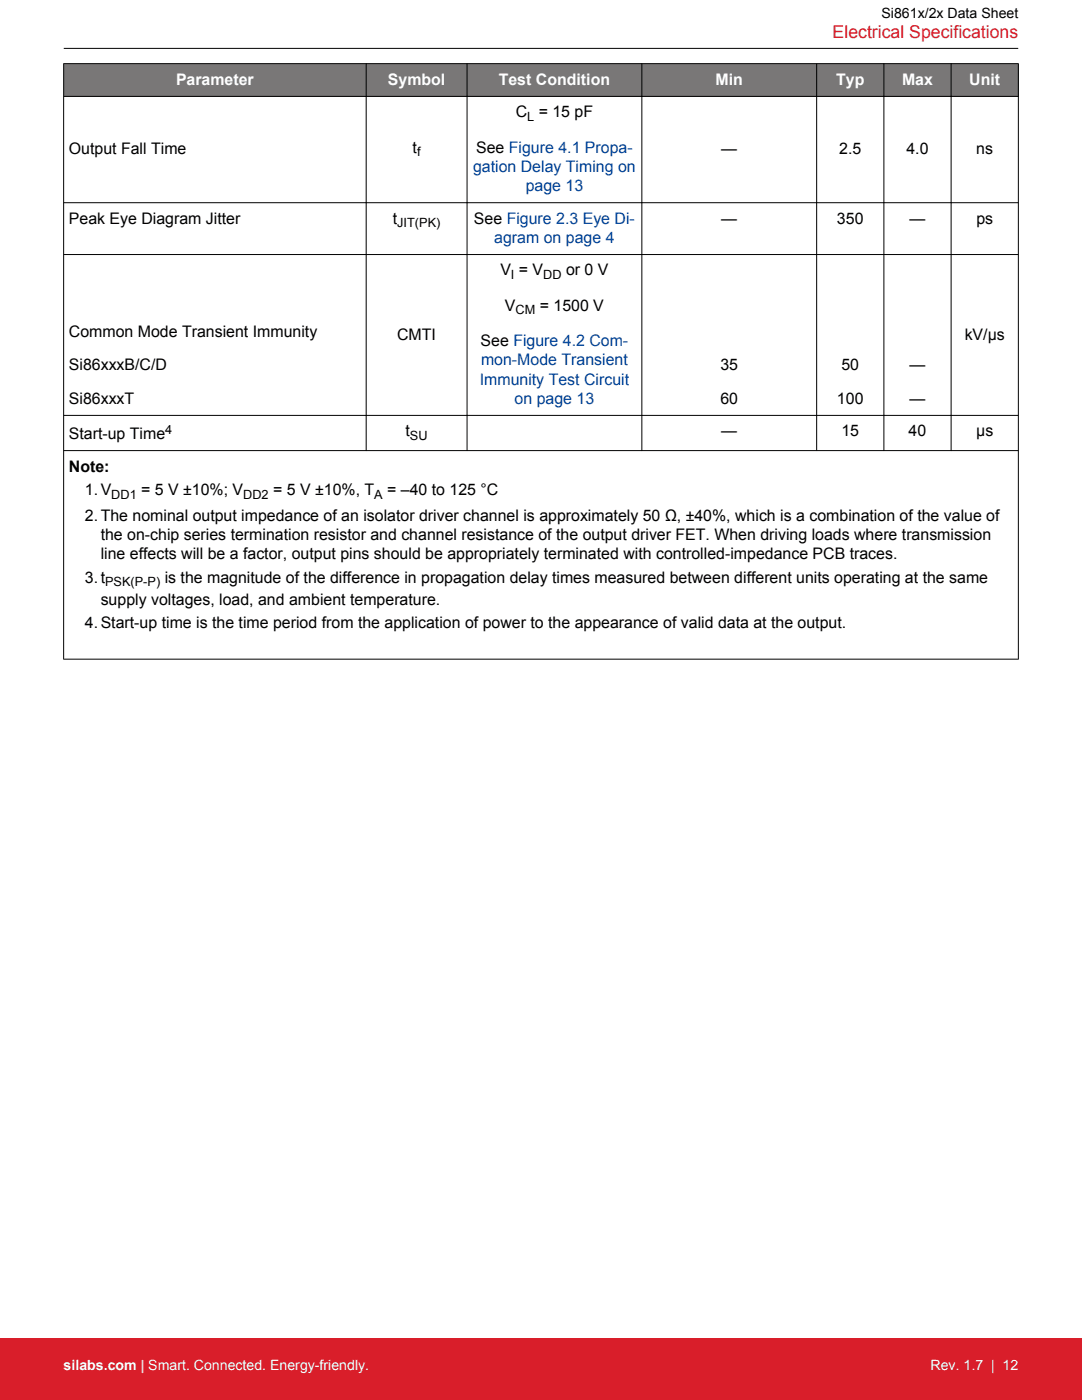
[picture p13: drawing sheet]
<svg xmlns="http://www.w3.org/2000/svg" width="216mm" height="279mm" viewBox="0 0 216 279" stroke-linecap="round" stroke-linejoin="round" font-family="sans-serif">
<defs><g id="words">
<text font-size="3.5" fill="#d91e2a" x="166.1" y="7.5">Electrical Specifications</text>
<g font-size="3.2" fill="#fff">
<text x="35.1" y="16.9">Parameter</text>
<text x="77.4" y="16.9">Symbol</text>
<text x="99.5" y="16.9">Test Condition</text>
<text x="142.8" y="16.9">Min</text>
<text x="166.8" y="16.9">Typ</text>
<text x="180" y="16.9">Max</text>
<text x="193.4" y="16.9">Unit</text>
</g>
<g font-size="3.2">
<text x="102.9" y="23.4">C</text>
<text x="107.5" y="23.4">= 15 pF</text>
<text x="13.7" y="30.8">Output Fall Time</text>
<text x="82.3" y="30.5">t</text>
<text x="95" y="30.5">See Figure 4.1 Propa-</text>
<text x="143.9" y="30.8">—</text>
<text x="167.5" y="30.8">2.5</text>
<text x="180.9" y="30.8">4.0</text>
<text x="194.8" y="30.8">ns</text>
<text x="13.7" y="44.6">Peak Eye Diagram Jitter</text>
<text x="78.4" y="44.6">t</text>
<text x="94.6" y="44.6">See Figure 2.3 Eye Di-</text>
<text x="143.9" y="44.6">—</text>
<text x="167" y="44.6">350</text>
<text x="181.5" y="44.6">—</text>
<text x="194.8" y="44.6">ps</text>
<text x="99.8" y="55">V = V</text>
<text x="113" y="55">or 0 V</text>
<text x="100.8" y="62">V</text>
<text x="107.7" y="62">= 1500 V</text>
<text x="13.7" y="67.3">Common Mode Transient Immunity</text>
<text x="79.3" y="67.8">CMTI</text>
<text x="95.9" y="69.1">See Figure 4.2 Com-</text>
<text x="192.5" y="67.8">kV/µs</text>
<text x="13.7" y="73.9">Si86xxxB/C/D</text>
<text x="143.7" y="73.9">35</text>
<text x="167.9" y="73.9">50</text>
<text x="181.5" y="73.9">—</text>
<text x="13.7" y="80.5">Si86xxxT</text>
<text x="143.7" y="80.5">60</text>
<text x="167" y="80.5">100</text>
<text x="181.5" y="80.5">—</text>
<text x="13.7" y="87.6">Start-up Time</text>
<text x="80.9" y="87.1">t</text>
<text x="143.9" y="87.1">—</text>
<text x="167.9" y="87.1">15</text>
<text x="181.3" y="87.1">40</text>
<text x="194.8" y="87.1">µs</text>
<text x="13.7" y="94.1">Note:</text>
<text x="16.9" y="98.9">1.V</text>
<text x="28.2" y="98.9">= 5 V ±10%; V</text>
<text x="54.5" y="98.9">= 5 V ±10%, T</text>
<text x="77.3" y="98.9">= –40 to 125 °C</text>
<text x="16.9" y="104">2.The nominal output impedance of an isolator driver channel is approximately 50 Ω, ±40%, which is a combination of the value of</text>
<text x="20.1" y="107.8">the on-chip series termination resistor and channel resistance of the output driver FET. When driving loads where transmission</text>
<text x="20.1" y="111.7">line effects will be a factor, output pins should be appropriately terminated with controlled-impedance PCB traces.</text>
<text x="16.9" y="116.4">3.t</text>
<text x="32.9" y="116.4">is the magnitude of the difference in propagation delay times measured between different units operating at the same</text>
<text x="16.9" y="125.4">4.Start-up time is the time period from the application of power to the appearance of valid data at the output.</text>
<text x="20.1" y="120.6">supply voltages, load, and ambient temperature.</text>
</g>
<g font-size="3.2" fill="#00449a">
<text x="94.4" y="34.3">gation Delay Timing on</text>
<text x="104.9" y="38.1">page 13</text>
<text x="98.6" y="48.4">agram on page 4</text>
<text x="95.7" y="76.7">Immunity Test Circuit</text>
<text x="96" y="72.9">mon-Mode Transient</text>
<text x="102.7" y="80.5">on page 13</text>
</g>
<text font-size="2.8" x="175.9" y="3.5">Si861x/2x Data Sheet</text>
<g font-size="2.8" fill="#fff">
<text x="12.7" y="273.4">silabs.com | Smart. Connected. Energy-friendly.</text>
<text x="185.7" y="273.4">Rev. 1.7 | 12</text>
</g>
<g font-size="2.5">
<text x="105.2" y="24">L</text>
<text x="83.2" y="31.2">f</text>
<text x="79.3" y="45.3">JIT(PK)</text>
<text x="102" y="55.6">I</text>
<text x="108.4" y="55.6">DD</text>
<text x="102.9" y="62.7">CM</text>
<text x="33" y="86.5">4</text>
<text x="81.8" y="87.7">SU</text>
<text x="22.2" y="99.5">DD1</text>
<text x="48.5" y="99.5">DD2</text>
<text x="74.7" y="99.5">A</text>
<text x="21" y="117">PSK(P-P)</text>
</g>
</g></defs>
<g fill="#797777">
<path d="M12.7 12.7h190.5v6.5h-190.5z" fill-rule="evenodd"/>
<path d="M12.7 12.7h190.5v6.5h-190.5z" fill-rule="evenodd"/>
</g>
<g fill="none" stroke="#000" stroke-width=".2">
<path d="M12.7 19.2h190.5M12.7 12.7h190.5M12.7 12.7v118.9M12.7 9.7h190.5M73.1 12.7v77.3M93.2 12.7v77.3M128.1 12.7v77.3M163 12.7v77.3M176.4 12.7v77.3M189.8 12.7v77.3M203.2 12.7v118.9M12.7 40.5h190.5"/>
<path d="M12.7 50.8h190.5M12.7 82.9h190.5M12.7 89.9h190.5M12.7 131.6h190.5"/>
</g>
<path d="M0 267h215.9v12.4h-215.9z" fill="#d91e2a"/>
<use href="#words"/>
</svg>
